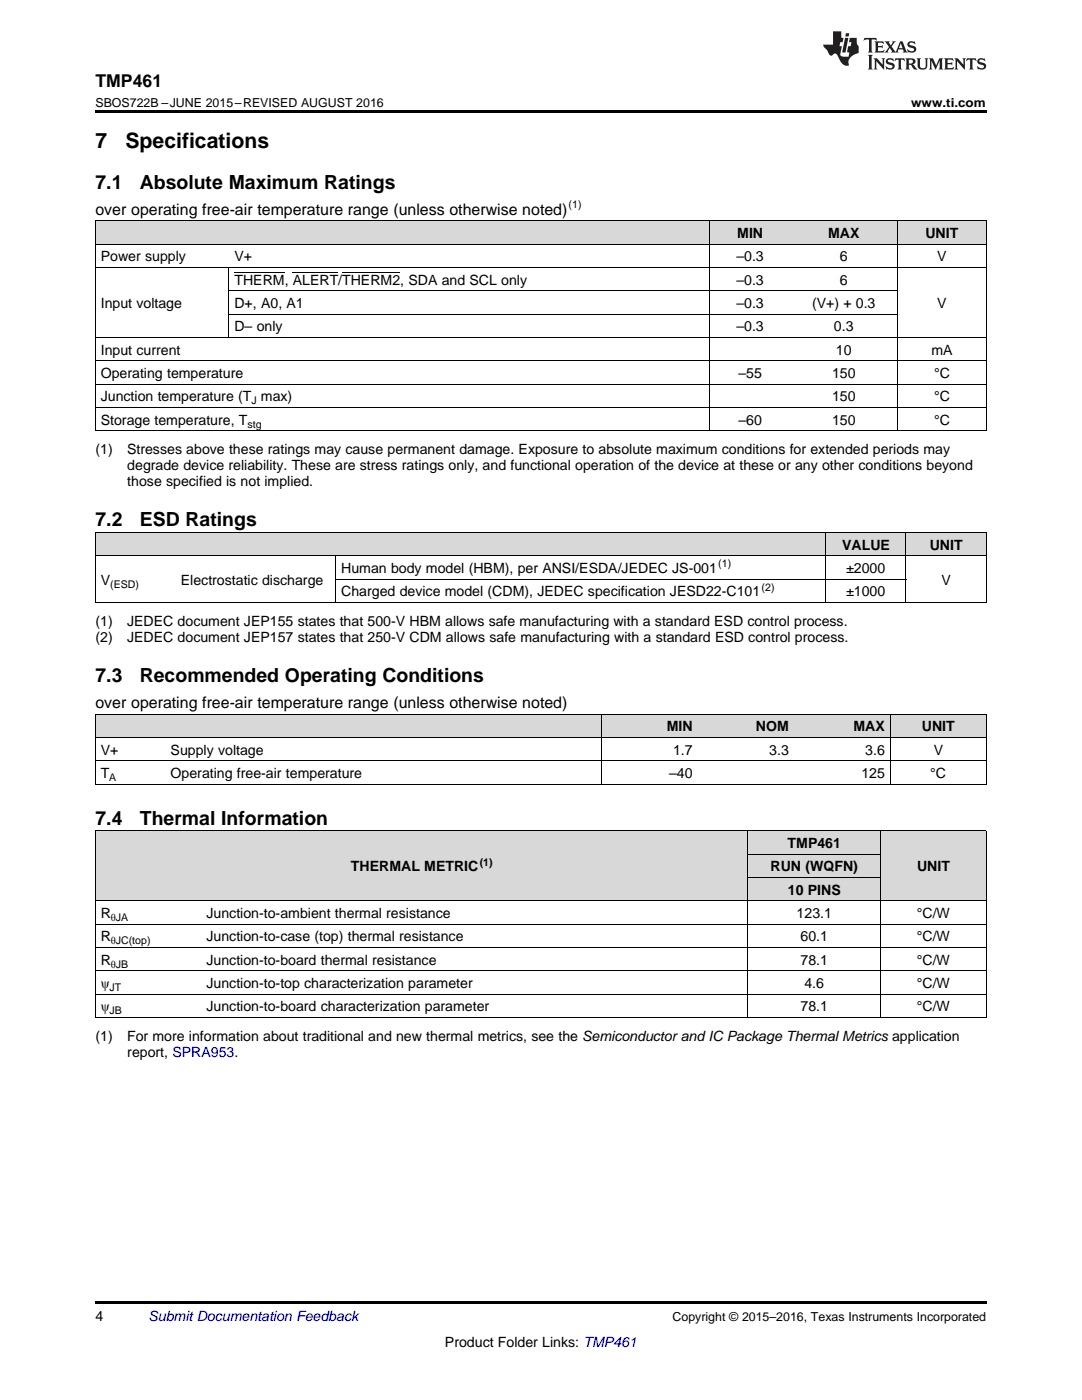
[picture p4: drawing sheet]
<svg xmlns="http://www.w3.org/2000/svg" width="216mm" height="279mm" viewBox="0 0 216 279" stroke-linecap="round" stroke-linejoin="round" font-family="sans-serif">
<defs><g id="words">
<g font-size="4.2">
<text x="19" y="29.6">7</text>
<text x="25" y="29.6">Specifications</text>
</g>
<g font-size="3.9">
<text x="19" y="37.7">7.1</text>
<text x="27.9" y="37.7">Absolute Maximum Ratings</text>
<text x="19" y="105.1">7.2</text>
<text x="27.9" y="105.1">ESD Ratings</text>
<text x="19" y="136.1">7.3</text>
<text x="27.9" y="136.1">Recommended Operating Conditions</text>
<text x="19" y="164.6">7.4</text>
<text x="27.9" y="164.6">Thermal Information</text>
</g>
<text font-size="3.5" x="19" y="17.3">TMP461</text>
<g font-size="3.2">
<text x="19" y="42.9">over operating free-air temperature range (unless otherwise noted)</text>
<text x="19" y="141.3">over operating free-air temperature range (unless otherwise noted)</text>
</g>
<g font-size="2.8">
<text x="147.1" y="47.5">MIN</text>
<text x="165.2" y="47.5">MAX</text>
<text x="184.6" y="47.5">UNIT</text>
<text x="20.1" y="52.2">Power supply</text>
<text x="46.8" y="52.2">V+</text>
<text x="146.9" y="52.2">–0.3</text>
<text x="167.6" y="52.2">6</text>
<text x="187" y="52.2">V</text>
<text x="46.8" y="56.8">THERM, ALERT/THERM2, SDA and SCL only</text>
<text x="146.9" y="56.8">–0.3</text>
<text x="167.6" y="56.8">6</text>
<text x="20.1" y="61.5">Input voltage</text>
<text x="46.8" y="61.5">D+, A0, A1</text>
<text x="146.9" y="61.5">–0.3</text>
<text x="162" y="61.5">(V+) + 0.3</text>
<text x="187" y="61.5">V</text>
<text x="20.1" y="70.8">Input current</text>
<text x="46.8" y="66.1">D– only</text>
<text x="146.9" y="66.1">–0.3</text>
<text x="166.4" y="66.1">0.3</text>
<text x="166.8" y="70.8">10</text>
<text x="185.8" y="70.8">mA</text>
<text x="20.1" y="75.5">Operating temperature</text>
<text x="147.4" y="75.5">–55</text>
<text x="166" y="75.5">150</text>
<text x="186.4" y="75.5">°C</text>
<text x="20.1" y="80.1">Junction temperature (T max)</text>
<text x="166" y="80.1">150</text>
<text x="186.4" y="80.1">°C</text>
<text x="20.1" y="84.8">Storage temperature, T</text>
<text x="147.4" y="84.8">–60</text>
<text x="166" y="84.8">150</text>
<text x="186.4" y="84.8">°C</text>
<text x="19" y="90.6">(1)</text>
<text x="25.4" y="90.6">Stresses above these ratings may cause permanent damage. Exposure to absolute maximum conditions for extended periods may</text>
<text x="25.4" y="93.8">degrade device reliability. These are stress ratings only, and functional operation of the device at these or any other conditions beyond</text>
<text x="25.4" y="97">those specified is not implied.</text>
<text x="168" y="109.7">VALUE</text>
<text x="185.5" y="109.7">UNIT</text>
<text x="20.1" y="116.7">V</text>
<text x="36.1" y="116.7">Electrostatic discharge</text>
<text x="68.1" y="114.4">Human body model (HBM), per ANSI/ESDA/JEDEC JS-001</text>
<text x="68.1" y="119">Charged device model (CDM), JEDEC specification JESD22-C101</text>
<text x="168.9" y="114.4">±2000</text>
<text x="168.9" y="119">±1000</text>
<text x="187.9" y="116.7">V</text>
<text x="19" y="124.9">(1)</text>
<text x="25.4" y="124.9">JEDEC document JEP155 states that 500-V HBM allows safe manufacturing with a standard ESD control process.</text>
<text x="19" y="128.1">(2)</text>
<text x="25.4" y="128.1">JEDEC document JEP157 states that 250-V CDM allows safe manufacturing with a standard ESD control process.</text>
<text x="133" y="145.9">MIN</text>
<text x="150.8" y="145.9">NOM</text>
<text x="170.3" y="145.9">MAX</text>
<text x="183.9" y="145.9">UNIT</text>
<text x="20.1" y="150.6">V+</text>
<text x="20.1" y="155.3">T</text>
<text x="34" y="150.6">Supply voltage</text>
<text x="34" y="155.3">Operating free-air temperature</text>
<text x="133.5" y="155.3">–40</text>
<text x="134.3" y="150.6">1.7</text>
<text x="153.5" y="150.6">3.3</text>
<text x="171.9" y="155.3">125</text>
<text x="172.6" y="150.6">3.6</text>
<text x="185.6" y="155.3">°C</text>
<text x="186.3" y="150.6">V</text>
<text x="70" y="173.9">THERMAL METRIC</text>
<text x="153.7" y="173.9">RUN (WQFN)</text>
<text x="157.2" y="169.3">TMP461</text>
<text x="183" y="173.9">UNIT</text>
<text x="157.2" y="178.6">10 PINS</text>
<text x="20.1" y="183.2">R</text>
<text x="41.2" y="183.2">Junction-to-ambient thermal resistance</text>
<text x="159" y="183.2">123.1</text>
<text x="183" y="183.2">°C/W</text>
<text x="20.1" y="187.9">R</text>
<text x="41.2" y="187.9">Junction-to-case (top) thermal resistance</text>
<text x="159.7" y="187.9">60.1</text>
<text x="183" y="187.9">°C/W</text>
<text x="20.1" y="192.5">R</text>
<text x="20.1" y="197.2">ψ</text>
<text x="41.2" y="192.5">Junction-to-board thermal resistance</text>
<text x="41.2" y="197.2">Junction-to-top characterization parameter</text>
<text x="159.7" y="192.5">78.1</text>
<text x="160.5" y="197.2">4.6</text>
<text x="183" y="192.5">°C/W</text>
<text x="183" y="197.2">°C/W</text>
<text x="20.1" y="201.9">ψ</text>
<text x="41.2" y="201.9">Junction-to-board characterization parameter</text>
<text x="159.7" y="201.9">78.1</text>
<text x="183" y="201.9">°C/W</text>
<text x="19" y="207.7">(1)</text>
<text x="25.4" y="207.7">For more information about traditional and new thermal metrics, see the Semiconductor and IC Package Thermal Metrics application</text>
<text x="25.4" y="210.9">report, SPRA953.</text>
<text x="19" y="263.6">4</text>
<text x="88.8" y="268.9">Product Folder Links: TMP461</text>
</g>
<text font-size="2.8" fill="#0000c8" x="29.6" y="263.6">Submit Documentation Feedback</text>
<g font-size="2.5">
<text x="19" y="21.4">SBOS722B –JUNE 2015–REVISED AUGUST 2016</text>
<text x="181.8" y="21.4">www.ti.com</text>
<text x="134.2" y="263.6">Copyright © 2015–2016, Texas Instruments Incorporated</text>
</g>
<g font-size="2.1">
<text x="113.5" y="41.6">(1)</text>
<text x="50.2" y="80.7">J</text>
<text x="49.4" y="85.3">stg</text>
<text x="143.3" y="113.2">(1)</text>
<text x="22" y="117.3">(ESD)</text>
<text x="152" y="117.9">(2)</text>
<text x="21.8" y="155.8">A</text>
<text x="95.7" y="172.8">(1)</text>
<text x="22.1" y="183.8">θJA</text>
<text x="22.1" y="188.5">θJC(top)</text>
<text x="21.9" y="197.8">JT</text>
<text x="22.1" y="193.1">θJB</text>
<text x="21.9" y="202.4">JB</text>
</g>
</g></defs>
<g fill="#d8d8d8">
<path d="M19 165.9h21.1v13.9h-21.1z"/>
<path d="M40.1 165.9h109.2v13.9h-109.2z"/>
<path d="M175.7 165.9h21.1v13.9h-21.1z"/>
<path d="M149.3 175.2h26.4v4.6h-26.4z"/>
<path d="M149.3 170.5h26.4v4.7h-26.4z"/>
<path d="M149.3 165.9h26.4v4.6h-26.4z"/>
<path d="M19 142.6h14v4.6h-14z"/>
<path d="M33 142.6h87.1v4.6h-87.1z"/>
<path d="M120.1 142.6h19.2v4.6h-19.2z"/>
<path d="M139.3 142.6h19.2v4.6h-19.2z"/>
<path d="M158.5 142.6h19.2v4.6h-19.2z"/>
<path d="M177.7 142.6h19.1v4.6h-19.1z"/>
<path d="M19 106.3h16v4.7h-16z"/>
<path d="M35 106.3h32v4.7h-32z"/>
<path d="M67 106.3h97.8v4.7h-97.8z"/>
<path d="M164.8 106.3h16v4.7h-16z"/>
<path d="M180.8 106.3h16v4.7h-16z"/>
<path d="M19 44.1h26.7v4.7h-26.7z"/>
<path d="M45.7 44.1h96v4.7h-96z"/>
<path d="M141.7 44.1h16v4.7h-16z"/>
<path d="M157.7 44.1h21.4v4.7h-21.4z"/>
<path d="M179.1 44.1h17.7v4.7h-17.7z"/>
</g>
<g fill="#000">
<path d="M19 22h177.8v.5h-177.8zM19 120.3h.2zM66.9 120.3h.1zM164.7 120.3h.1zM180.7 120.3h.1zM196.7 120.3h.1zM19 156.5h.2zM120 156.5h.1zM139.2 156.5h.1zM158.4 156.5h.1zM177.6 156.5h.1zM196.7 156.5h.1z"/>
<path d="M19 203.1h.2zM149.2 203.1h.1zM175.6 203.1h.1zM196.7 203.1h.1zM19 259.7h177.8v.5h-177.8z"/>
</g>
<g fill="none" stroke="#000" stroke-width=".2">
<path d="M19 53.4h177.8M19 48.7h177.8M19 44.1h177.8M19.1 44.1v41.9M45.7 53.4v14M45.7 58h133.3M141.7 44.1v41.9M179 44.1v41.9M196.8 44.1v41.9M19 76.7h177.8M19 72h177.8M19 67.4h177.8"/>
<path d="M45.7 62.7h133.3M19 86h177.8M19 81.3h177.8M19 110.9h177.8M19 106.3h177.8M19.1 106.3v14M67 110.9v9.4M67 115.6h113.8M164.8 106.3v14M180.8 106.3v14M196.8 106.3v14M19 120.2h177.8"/>
<path d="M19 156.5h177.8M19 151.8h177.8M19 147.2h177.8M19 142.5h177.8M19.1 142.5v14M120.1 142.5v14M177.6 142.5v14M196.8 142.5v14M19 179.8h177.8M19 165.8h177.8M19.1 165.8v37.3M149.2 165.8v37.3"/>
<path d="M149.3 175.1h26.4M149.3 170.5h26.4M175.7 165.8v37.3M196.8 165.8v37.3M19 198.4h177.8M19 193.8h177.8M19 189.1h177.8M19 184.4h177.8M19 203.1h177.8"/>
</g>
<g fill="#231f20">
<path d="M172.5 7.6l-.1 .5 .4-.2h.6v.1v2.1l-.2 .4h.9l-.2-.4v-2.1l.1-.1h.5l.5 .2-.2-.5zM174.5 8.3l.2 .3v1.5l-.2 .4h1.8l.2-.6a1.04 1.04 0 0 1-1.3 .2v-.7h.6l.3 .2v-.6l-.3 .2h-.6v-.6l.8-.1 .4 .3-.2-.5zM176.5 8.3l.9 1.1-.9 1.1h.8l-.2-.2 .4-.7 .5 .7-.2 .2h1.5l-.2-.2 .2-.4h.9l.1 .4-.2 .2h1l-.3-.3-.7-1.9h-.5l-.9 2-.8-1 .9-1h-.8l.1 .3-.4 .5-.3-.6 .1-.2zM179.7 8.6l.4 1h-.7zM181.3 8.4a.63 .63 0 0 0-.2 .7 .63 .63 0 0 0 .6 .4l.6 .2 .1 .2a.75 .75 0 0 1-.7 .4 .75 .75 0 0 1-.6-.5l.1 .7 .1-.1a1.11 1.11 0 0 0 1.5-.6 1.13 1.13 0 0 0-1.2-.8l-.1-.4a1.04 1.04 0 0 1 1.2 .2l-.2-.5-.2 .1-.4-.2zM173.2 10.9l.2 .4v2.2l-.2 .4h1l-.3-.4v-2.2l.3-.4zM174.3 11.6l.3 .4v1.5l-.3 .4h.8l-.2-.4v-1.3l1.5 1.7v-1.9l.2-.4h-.7l.2 .4v.9l-1.1-1.3zM177 11.8a.62 .62 0 0 0-.2 .7 .62 .62 0 0 0 .6 .4l.6 .1 .1 .3a.76 .76 0 0 1-.7 .3 .76 .76 0 0 1-.7-.4l.2 .7 .1-.1a1.11 1.11 0 0 0 1.5-.6 1.13 1.13 0 0 0-1.2-.8l-.1-.4a1.04 1.04 0 0 1 1.2 .2l-.2-.6-.2 .1-.5-.1zM178.7 11.6l-.2 .6a.61 .61 0 0 1 .8-.3v1.6l-.2 .4h.9l-.2-.4v-1.6a.63 .63 0 0 1 .7 .3l-.1-.6zM180.6 11.6l.3 .4v1.5l-.3 .4h1l-.2-.2-.1-.8 .6 .2a.76 .76 0 0 0 1.2 .7l-1-1a.58 .58 0 0 0 .6-.5 .58 .58 0 0 0-.5-.6zM181.4 11.9h.1a.45 .45 0 0 1 .5 .1 .45 .45 0 0 1 .1 .5l-.8 .2zM182.9 11.6l.2 .2a2.17 2.17 0 0 0 .3 1.9 .99 .99 0 0 0 1.6-.6v-1.1l.2-.4h-.7l.2 .2a1.92 1.92 0 0 1-.2 1.8 .6 .6 0 0 1-.9-.5v-1.1l.2-.4zM185.4 11.6l.2 .4v1.5l-.2 .4h.7l-.2-.4v-1.4l.8 1.8 .8-1.8v1.4l-.2 .4h.9l-.2-.4v-1.5l.2-.4h-.8l-.6 1.5-.6-1.5zM188.4 11.6l.2 .4v1.5l-.2 .4h1.8l.1-.6a1.04 1.04 0 0 1-1.2 .1v-.6h.5l.4 .2v-.6l-.4 .2h-.5v-.7h.8l.3 .3-.1-.6zM190.5 11.6l.2 .4v1.5l-.2 .4h.7l-.2-.4v-1.3l1.5 1.7v-1.9l.2-.4h-.7l.2 .4v.9l-1.1-1.3zM192.9 11.6l-.1 .6a.61 .61 0 0 1 .7-.3l.1 1.6-.3 .4h1l-.3-.4 .1-1.6a.63 .63 0 0 1 .7 .3l-.1-.6zM195.2 11.8a.62 .62 0 0 0-.2 .7 .62 .62 0 0 0 .6 .4l.6 .1 .1 .3a.76 .76 0 0 1-.7 .3 .76 .76 0 0 1-.6-.4l.1 .7 .1-.1a1.11 1.11 0 0 0 1.6-.6 1.13 1.13 0 0 0-1.3-.8l-.1-.4a1.04 1.04 0 0 1 1.2 .2l-.1-.6-.2 .1-.5-.1z"/>
<path d="M166.2 6.3v2.6h-1.9v.4l.8 .9a.91 .91 0 0 0 1 .8 .56 .56 0 0 1 .5-.3 .56 .56 0 0 1 .5 .3l.4 .8a1.53 1.53 0 0 0 1.9 1.2 1.54 1.54 0 0 1 1-2.1l.9-.3v-1.4a1.52 1.52 0 0 1-.4-1.6h-1.3l-.2 .8h.5l-.2 .8h-.5l-.1 1v.2l.4 .1-.2 .8a1.93 1.93 0 0 1-1.6-.3l.3-1.8h-.5l.2-.8h.4l.2-.8h-.4v-1.3zM168.6 7.6l-.6 2.9h.7l.6-2.9zM168.8 6.6l-.1 .7h.6l.2-.7z"/>
</g>
<path d="M46.8 54.3h10M58.4 54.3h9.1M68.3 54.3h11.5" fill="none" stroke="#000" stroke-width=".2"/>
<use href="#words"/>
</svg>
